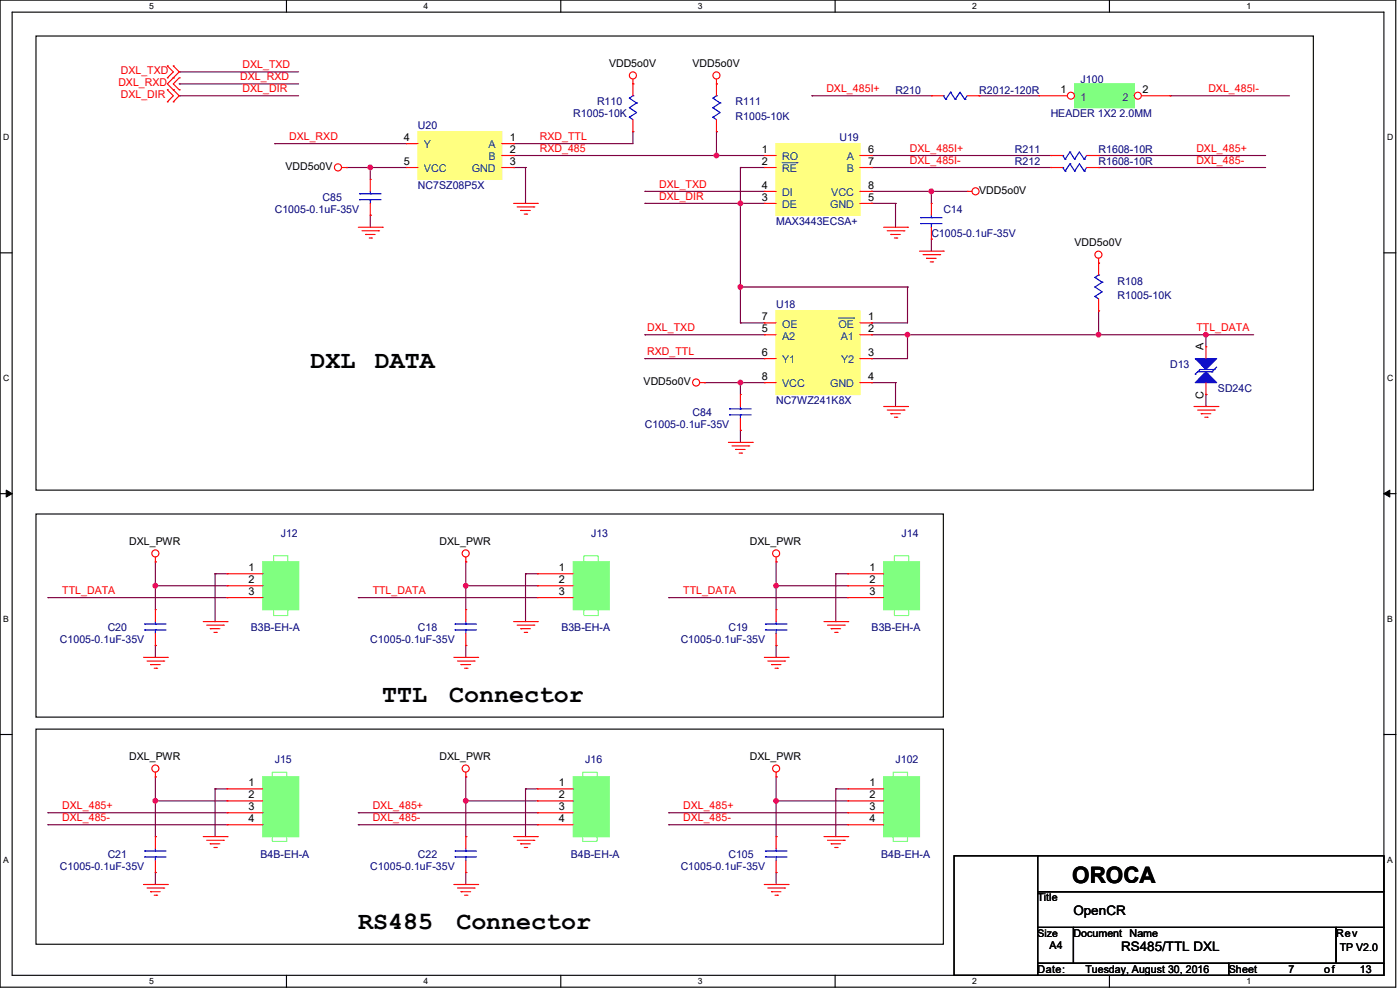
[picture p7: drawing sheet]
<svg xmlns="http://www.w3.org/2000/svg" width="420mm" height="297mm" viewBox="0 0 420 297" stroke-linecap="round" stroke-linejoin="round" font-family="sans-serif">
<defs><g id="words">
<g font-size="7.5">
<text x="93.2" y="110.2">DXL</text>
<text x="112.4" y="110.2">DATA</text>
<text x="114.7" y="210.5">TTL</text>
<text x="134.8" y="210.5">Connector</text>
<text x="107.5" y="278.5">RS485</text>
<text x="136.9" y="278.5">Connector</text>
</g>
<text font-size="6.8" x="321.6" y="264.5">OROCA</text>
<g font-size="3.9">
<text x="322" y="274.4">OpenCR</text>
<text x="336.3" y="285.1">RS485/TTL DXL</text>
</g>
<g font-size="3.2" fill="#f00">
<text x="36.2" y="22.3">DXL_TXD</text>
<text x="72.8" y="20.4">DXL_TXD</text>
<text x="35.5" y="25.9">DXL_RXD</text>
<text x="36.2" y="29.4">DXL_DIR</text>
<text x="72" y="24">DXL_RXD</text>
<text x="72.8" y="27.6">DXL_DIR</text>
<text x="247.9" y="27.6">DXL_485I+</text>
<text x="362.5" y="27.6">DXL_485I-</text>
<text x="86.7" y="41.9">DXL_RXD</text>
<text x="161.9" y="41.9">RXD_TTL</text>
<text x="161.9" y="45.5">RXD_485</text>
<text x="273" y="45.5">DXL_485I+</text>
<text x="358.9" y="45.5">DXL_485+</text>
<text x="273" y="49.1">DXL_485I-</text>
<text x="358.9" y="49.1">DXL_485-</text>
<text x="197.7" y="59.8">DXL_DIR</text>
<text x="197.7" y="56.2">DXL_TXD</text>
<text x="194.2" y="99.2">DXL_TXD</text>
<text x="358.9" y="99.2">TTL_DATA</text>
<text x="194.2" y="106.3">RXD_TTL</text>
<text x="18.7" y="178">TTL_DATA</text>
<text x="111.8" y="178">TTL_DATA</text>
<text x="204.9" y="178">TTL_DATA</text>
<text x="18.7" y="242.4">DXL_485+</text>
<text x="111.8" y="242.4">DXL_485+</text>
<text x="204.9" y="242.4">DXL_485+</text>
<text x="18.7" y="246">DXL_485-</text>
<text x="111.8" y="246">DXL_485-</text>
<text x="204.9" y="246">DXL_485-</text>
</g>
<g font-size="3.2">
<text x="182.7" y="20.1">VDD5o0V</text>
<text x="207.8" y="20.1">VDD5o0V</text>
<text x="318.1" y="27.9">1</text>
<text x="342.8" y="27.9">2</text>
<text x="121.1" y="42.3">4</text>
<text x="153" y="42.3">1</text>
<text x="153" y="45.8">2</text>
<text x="228.6" y="45.8">1</text>
<text x="260.4" y="45.8">6</text>
<text x="85.6" y="50.9">VDD5o0V</text>
<text x="121.1" y="49.4">5</text>
<text x="153" y="49.4">3</text>
<text x="228.6" y="49.4">2</text>
<text x="260.4" y="49.4">7</text>
<text x="228.6" y="56.6">4</text>
<text x="260.4" y="56.6">8</text>
<text x="293.7" y="58.1">VDD5o0V</text>
<text x="228.6" y="60.2">3</text>
<text x="260.4" y="60.2">5</text>
<text x="322.4" y="73.8">VDD5o0V</text>
<text x="228.6" y="96">7</text>
<text x="228.6" y="99.6">5</text>
<text x="260.4" y="96">1</text>
<text x="260.4" y="99.6">2</text>
<text x="228.6" y="106.7">6</text>
<text x="260.4" y="106.7">3</text>
<text x="361" y="105" transform="rotate(-90 361 105)">A</text>
<text x="228.6" y="113.9">8</text>
<text x="260.4" y="113.9">4</text>
<text x="193.1" y="115.4">VDD5o0V</text>
<text x="361" y="119.6" transform="rotate(-90 361 119.6)">C</text>
<text x="38.7" y="163.4">DXL_PWR</text>
<text x="131.9" y="163.4">DXL_PWR</text>
<text x="225" y="163.4">DXL_PWR</text>
<text x="74.6" y="171.2">1</text>
<text x="167.7" y="171.2">1</text>
<text x="260.8" y="171.2">1</text>
<text x="74.6" y="174.8">2</text>
<text x="74.6" y="178.3">3</text>
<text x="167.7" y="174.8">2</text>
<text x="167.7" y="178.3">3</text>
<text x="260.8" y="174.8">2</text>
<text x="260.8" y="178.3">3</text>
<text x="38.7" y="227.8">DXL_PWR</text>
<text x="131.9" y="227.8">DXL_PWR</text>
<text x="225" y="227.8">DXL_PWR</text>
<text x="74.6" y="235.7">1</text>
<text x="74.6" y="239.3">2</text>
<text x="167.7" y="235.7">1</text>
<text x="167.7" y="239.3">2</text>
<text x="260.8" y="235.7">1</text>
<text x="260.8" y="239.3">2</text>
<text x="74.6" y="242.8">3</text>
<text x="167.7" y="242.8">3</text>
<text x="260.8" y="242.8">3</text>
<text x="74.6" y="246.4">4</text>
<text x="167.7" y="246.4">4</text>
<text x="260.8" y="246.4">4</text>
<text x="311.3" y="270.1">Title</text>
<text x="322" y="280.8">Document</text>
<text x="338.9" y="280.8">Name</text>
<text x="400.8" y="280.8">Rev</text>
<text x="314.9" y="284.4">A4</text>
<text x="401.9" y="285.2">TP V2.0</text>
<text x="311.3" y="291.6">Date:</text>
<text x="325.6" y="291.6">Tuesday, August 30, 2016</text>
<text x="368.6" y="291.6">Sheet</text>
<text x="386.5" y="291.6">7</text>
<text x="397.3" y="291.6">of</text>
<text x="408" y="291.6">13</text>
</g>
<g font-size="3.2" fill="#000080">
<text x="268.6" y="28">R210</text>
<text x="293.7" y="28">R2012-120R</text>
<text x="324.2" y="24.8">J100</text>
<text x="172" y="35.2">R1005-10K</text>
<text x="179.1" y="31.6">R110</text>
<text x="220.7" y="31.6">R111</text>
<text x="220.7" y="35.9">R1005-10K</text>
<text x="315.2" y="35.2">HEADER 1X2 2.0MM</text>
<text x="125.4" y="38.7">U20</text>
<text x="251.8" y="42.3">U19</text>
<text x="304.5" y="45.9">R211</text>
<text x="329.6" y="45.9">R1608-10R</text>
<text x="304.5" y="49.5">R212</text>
<text x="329.6" y="49.5">R1608-10R</text>
<text x="125.4" y="56.6">NC7SZ08P5X</text>
<text x="82.4" y="63.8">C1005-0.1uF-35V</text>
<text x="96.8" y="60.2">C85</text>
<text x="283" y="63.8">C14</text>
<text x="232.8" y="67.4">MAX3443ECSA+</text>
<text x="279.4" y="71">C1005-0.1uF-35V</text>
<text x="335.3" y="85.3">R108</text>
<text x="335.3" y="89.6">R1005-10K</text>
<text x="232.8" y="92.5">U18</text>
<text x="351" y="110.4">D13</text>
<text x="365.4" y="117.6">SD24C</text>
<text x="207.8" y="124.7">C84</text>
<text x="232.8" y="121.1">NC7WZ241K8X</text>
<text x="193.5" y="128.3">C1005-0.1uF-35V</text>
<text x="84.2" y="160.9">J12</text>
<text x="177.3" y="160.9">J13</text>
<text x="270.5" y="160.9">J14</text>
<text x="32.3" y="189.2">C20</text>
<text x="75.3" y="189.2">B3B-EH-A</text>
<text x="125.4" y="189.2">C18</text>
<text x="168.4" y="189.2">B3B-EH-A</text>
<text x="218.5" y="189.2">C19</text>
<text x="261.5" y="189.2">B3B-EH-A</text>
<text x="17.9" y="192.7">C1005-0.1uF-35V</text>
<text x="111.1" y="192.7">C1005-0.1uF-35V</text>
<text x="204.2" y="192.7">C1005-0.1uF-35V</text>
<text x="82.4" y="228.6">J15</text>
<text x="175.6" y="228.6">J16</text>
<text x="268.6" y="228.6">J102</text>
<text x="32.3" y="257.2">C21</text>
<text x="78.1" y="257.2">B4B-EH-A</text>
<text x="125.4" y="257.2">C22</text>
<text x="171.2" y="257.2">B4B-EH-A</text>
<text x="218.5" y="257.2">C105</text>
<text x="264.4" y="257.2">B4B-EH-A</text>
<text x="17.9" y="260.8">C1005-0.1uF-35V</text>
<text x="111.1" y="260.8">C1005-0.1uF-35V</text>
<text x="204.2" y="260.8">C1005-0.1uF-35V</text>
</g>
<g font-size="3.2" fill="#004080">
<text x="324.1" y="30.1">1</text>
<text x="336.7" y="30.1">2</text>
<text x="127.2" y="44.5">Y</text>
<text x="146.6" y="44.5">A</text>
<text x="127.2" y="51.6">VCC</text>
<text x="141.6" y="51.6">GND</text>
<text x="146.6" y="48">B</text>
<text x="234.6" y="48">RO</text>
<text x="234.6" y="51.6">RE</text>
<text x="254" y="48">A</text>
<text x="254" y="51.6">B</text>
<text x="234.6" y="58.8">DI</text>
<text x="249.3" y="58.8">VCC</text>
<text x="234.6" y="62.4">DE</text>
<text x="249" y="62.4">GND</text>
<text x="234.6" y="98.2">OE</text>
<text x="234.6" y="101.8">A2</text>
<text x="251.5" y="98.2">OE</text>
<text x="252.2" y="101.8">A1</text>
<text x="234.6" y="108.9">Y1</text>
<text x="252.3" y="108.9">Y2</text>
<text x="234.6" y="116.1">VCC</text>
<text x="249" y="116.1">GND</text>
</g>
<text font-size="3.1" x="311.3" y="280.8">Size</text>
<g font-size="2.6">
<text x="44.8" y="2.8">5</text>
<text x="127.1" y="2.8">4</text>
<text x="209.4" y="2.8">3</text>
<text x="291.7" y="2.8">2</text>
<text x="374" y="2.8">1</text>
<text x="1" y="42">D</text>
<text x="416.1" y="42">D</text>
<text x="1" y="114.2">C</text>
<text x="416.1" y="114.2">C</text>
<text x="1" y="186.4">B</text>
<text x="416.1" y="186.4">B</text>
<text x="1" y="258.5">A</text>
<text x="416.1" y="258.5">A</text>
<text x="44.8" y="295">5</text>
<text x="127.1" y="295">4</text>
<text x="209.4" y="295">3</text>
<text x="291.7" y="295">2</text>
<text x="374" y="295">1</text>
</g>
</g></defs>
<path d="M0 0h418.7v295.9h-418.7zM3.6 3.6h411.6v288.7h-411.6z" fill="none" stroke="#000" stroke-width=".34"/>
<g fill="#fff">
<path d="M44.8 .4h1.4v2.9h-1.4z"/>
<path d="M44.8 292.7h1.4v2.9h-1.4z"/>
</g>
<path d="M85.9 0v3.6M85.9 292.3v3.6" fill="none" stroke="#000" stroke-width=".34"/>
<g fill="#fff">
<path d="M127.1 .4h1.4v2.9h-1.4z"/>
<path d="M127.1 292.7h1.4v2.9h-1.4z"/>
</g>
<path d="M168.2 0v3.6M168.2 292.3v3.6" fill="none" stroke="#000" stroke-width=".34"/>
<g fill="#fff">
<path d="M209.4 .4h1.4v2.9h-1.4z"/>
<path d="M209.4 292.7h1.4v2.9h-1.4z"/>
</g>
<path d="M250.5 0v3.6M250.5 292.3v3.6" fill="none" stroke="#000" stroke-width=".34"/>
<g fill="#fff">
<path d="M291.7 .4h1.4v2.9h-1.4z"/>
<path d="M291.7 292.7h1.4v2.9h-1.4z"/>
</g>
<path d="M332.8 0v3.6M332.8 292.3v3.6" fill="none" stroke="#000" stroke-width=".34"/>
<g fill="#fff">
<path d="M374 .4h1.4v2.9h-1.4z"/>
<path d="M374 292.7h1.4v2.9h-1.4z"/>
<path d="M1 39.7h1.8v2.9h-1.8z"/>
<path d="M416.1 39.7h1.9v2.9h-1.9z"/>
<path d="M1 111.8h1.8v2.9h-1.8z"/>
<path d="M416.1 111.8h1.9v2.9h-1.9z"/>
</g>
<path d="M0 75.8h3.6M415.2 75.8h3.6" fill="none" stroke="#000" stroke-width=".34"/>
<g fill="#fff">
<path d="M1 184h1.7v2.9h-1.7z"/>
<path d="M416.1 184h1.7v2.9h-1.7z"/>
</g>
<path d="M0 148h3.6M415.2 148h3.6" fill="none" stroke="#000" stroke-width=".34"/>
<path d="M1.9 146.9l1.7 1.1-1.7 1zM415.2 148l1.7-1.1v2.1z" fill="#000" stroke="#000" stroke-width=".3"/>
<g fill="#fff">
<path d="M1 256.2h1.7v2.9h-1.7z"/>
<path d="M416.1 256.2h1.7v2.9h-1.7z"/>
</g>
<path d="M10.8 10.8h383.2v136.1h-383.2zM10.8 154.1h272.2v60.8h-272.2zM10.8 218.5h272.2v64.5h-272.2zM0 220.1h3.6M415.2 220.1h3.6" fill="none" stroke="#000" stroke-width=".34"/>
<path d="M111.1 50.2v3.6" fill="none" stroke="#800040" stroke-width=".34"/>
<circle cx="111.1" cy="50.2" r=".17" fill="#800040"/>
<path d="M111.1 64.5v3.6" fill="none" stroke="#800040" stroke-width=".34"/>
<circle cx="111.1" cy="64.5" r=".17" fill="#800040"/>
<path d="M111.1 50.2h10.7" fill="none" stroke="#800040" stroke-width=".34"/>
<circle cx="111.1" cy="50.2" r=".17" fill="#800040"/>
<circle cx="111.1" cy="50.2" r=".7" fill="#f0f" stroke="#f0f" stroke-width=".34"/>
<path d="M103.9 50.2h7.2" fill="none" stroke="#800040" stroke-width=".34"/>
<circle cx="103.9" cy="50.2" r=".17" fill="#800040"/>
<path d="M82.4 43.1h39.4" fill="none" stroke="#800040" stroke-width=".34"/>
<circle cx="82.4" cy="43.1" r=".17" fill="#800040"/>
<path d="M154.1 46.6h60.8" fill="none" stroke="#800040" stroke-width=".34"/>
<circle cx="154.1" cy="46.6" r=".17" fill="#800040"/>
<circle cx="214.9" cy="46.6" r=".7" fill="#f0f" stroke="#f0f" stroke-width=".34"/>
<path d="M222.1 50.2h7.2" fill="none" stroke="#800040" stroke-width=".34"/>
<circle cx="222.1" cy="50.2" r=".17" fill="#800040"/>
<path d="M222.1 50.2v10.8" fill="none" stroke="#800040" stroke-width=".34"/>
<circle cx="222.1" cy="50.2" r=".17" fill="#800040"/>
<path d="M222.1 61h7.2" fill="none" stroke="#800040" stroke-width=".34"/>
<circle cx="222.1" cy="61" r=".17" fill="#800040"/>
<path d="M193.5 61h28.6" fill="none" stroke="#800040" stroke-width=".34"/>
<circle cx="193.5" cy="61" r=".17" fill="#800040"/>
<path d="M193.5 57.4h35.8" fill="none" stroke="#800040" stroke-width=".34"/>
<circle cx="193.5" cy="57.4" r=".17" fill="#800040"/>
<path d="M214.9 39.5v7.1" fill="none" stroke="#800040" stroke-width=".34"/>
<circle cx="214.9" cy="39.5" r=".17" fill="#800040"/>
<path d="M214.9 46.6h14.4" fill="none" stroke="#800040" stroke-width=".34"/>
<circle cx="214.9" cy="46.6" r=".17" fill="#800040"/>
<path d="M154.1 50.2h3.5" fill="none" stroke="#800040" stroke-width=".34"/>
<circle cx="154.1" cy="50.2" r=".17" fill="#800040"/>
<path d="M157.6 50.2v10.8" fill="none" stroke="#800040" stroke-width=".34"/>
<circle cx="157.6" cy="50.2" r=".17" fill="#800040"/>
<path d="M154.1 43.1h35.8" fill="none" stroke="#800040" stroke-width=".34"/>
<circle cx="154.1" cy="43.1" r=".17" fill="#800040"/>
<path d="M189.9 39.5v3.6" fill="none" stroke="#800040" stroke-width=".34"/>
<circle cx="189.9" cy="39.5" r=".17" fill="#800040"/>
<path d="M261.5 100.3h10.7" fill="none" stroke="#800040" stroke-width=".34"/>
<circle cx="261.5" cy="100.3" r=".17" fill="#800040"/>
<path d="M261.5 107.5h10.7" fill="none" stroke="#800040" stroke-width=".34"/>
<circle cx="261.5" cy="107.5" r=".17" fill="#800040"/>
<path d="M272.2 100.3v7.2" fill="none" stroke="#800040" stroke-width=".34"/>
<circle cx="272.2" cy="100.3" r=".17" fill="#800040"/>
<path d="M272.2 100.3h57.4" fill="none" stroke="#800040" stroke-width=".34"/>
<circle cx="272.2" cy="100.3" r=".17" fill="#800040"/>
<circle cx="272.2" cy="100.3" r=".7" fill="#f0f" stroke="#f0f" stroke-width=".34"/>
<path d="M268.6 114.7v7.1" fill="none" stroke="#800040" stroke-width=".34"/>
<circle cx="268.6" cy="114.7" r=".17" fill="#800040"/>
<path d="M261.5 114.7h7.1" fill="none" stroke="#800040" stroke-width=".34"/>
<circle cx="261.5" cy="114.7" r=".17" fill="#800040"/>
<path d="M222.1 61v25" fill="none" stroke="#800040" stroke-width=".34"/>
<circle cx="222.1" cy="61" r=".17" fill="#800040"/>
<circle cx="222.1" cy="60.9" r=".7" fill="#f0f" stroke="#f0f" stroke-width=".34"/>
<path d="M222.1 86h50.1" fill="none" stroke="#800040" stroke-width=".34"/>
<circle cx="222.1" cy="86" r=".17" fill="#800040"/>
<circle cx="222.1" cy="86" r=".7" fill="#f0f" stroke="#f0f" stroke-width=".34"/>
<path d="M272.2 86v10.8" fill="none" stroke="#800040" stroke-width=".34"/>
<circle cx="272.2" cy="86" r=".17" fill="#800040"/>
<path d="M261.5 96.8h10.7" fill="none" stroke="#800040" stroke-width=".34"/>
<circle cx="261.5" cy="96.8" r=".17" fill="#800040"/>
<path d="M222.1 86v10.8" fill="none" stroke="#800040" stroke-width=".34"/>
<circle cx="222.1" cy="86" r=".17" fill="#800040"/>
<path d="M222.1 96.8h7.2" fill="none" stroke="#800040" stroke-width=".34"/>
<circle cx="222.1" cy="96.8" r=".17" fill="#800040"/>
<path d="M329.6 93.2v7.1" fill="none" stroke="#800040" stroke-width=".34"/>
<circle cx="329.6" cy="93.2" r=".17" fill="#800040"/>
<circle cx="329.5" cy="100.3" r=".7" fill="#f0f" stroke="#f0f" stroke-width=".34"/>
<path d="M329.6 100.3h32.2" fill="none" stroke="#800040" stroke-width=".34"/>
<circle cx="329.6" cy="100.3" r=".17" fill="#800040"/>
<path d="M261.5 61h7.1" fill="none" stroke="#800040" stroke-width=".34"/>
<circle cx="261.5" cy="61" r=".17" fill="#800040"/>
<path d="M268.6 61v7.1" fill="none" stroke="#800040" stroke-width=".34"/>
<circle cx="268.6" cy="61" r=".17" fill="#800040"/>
<path d="M261.5 57.4h17.9" fill="none" stroke="#800040" stroke-width=".34"/>
<circle cx="261.5" cy="57.4" r=".17" fill="#800040"/>
<path d="M279.4 71.7v3.6" fill="none" stroke="#800040" stroke-width=".34"/>
<circle cx="279.4" cy="71.7" r=".17" fill="#800040"/>
<path d="M279.4 57.4v3.6" fill="none" stroke="#800040" stroke-width=".34"/>
<circle cx="279.4" cy="57.4" r=".17" fill="#800040"/>
<path d="M279.4 57.4h10.8" fill="none" stroke="#800040" stroke-width=".34"/>
<circle cx="279.4" cy="57.4" r=".17" fill="#800040"/>
<circle cx="279.4" cy="57.3" r=".7" fill="#f0f" stroke="#f0f" stroke-width=".34"/>
<path d="M193.5 107.5h35.8" fill="none" stroke="#800040" stroke-width=".34"/>
<circle cx="193.5" cy="107.5" r=".17" fill="#800040"/>
<path d="M193.5 100.3h35.8" fill="none" stroke="#800040" stroke-width=".34"/>
<circle cx="193.5" cy="100.3" r=".17" fill="#800040"/>
<path d="M222.1 129v3.6" fill="none" stroke="#800040" stroke-width=".34"/>
<circle cx="222.1" cy="129" r=".17" fill="#800040"/>
<path d="M222.1 114.7h7.2" fill="none" stroke="#800040" stroke-width=".34"/>
<circle cx="222.1" cy="114.7" r=".17" fill="#800040"/>
<circle cx="222.1" cy="114.7" r=".7" fill="#f0f" stroke="#f0f" stroke-width=".34"/>
<path d="M222.1 114.7v3.5" fill="none" stroke="#800040" stroke-width=".34"/>
<circle cx="222.1" cy="114.7" r=".17" fill="#800040"/>
<path d="M361.8 100.3v3.6" fill="none" stroke="#800040" stroke-width=".34"/>
<circle cx="361.8" cy="100.3" r=".17" fill="#800040"/>
<path d="M361.8 100.3h14.3" fill="none" stroke="#800040" stroke-width=".34"/>
<circle cx="361.8" cy="100.3" r=".17" fill="#800040"/>
<circle cx="361.8" cy="100.3" r=".7" fill="#f0f" stroke="#f0f" stroke-width=".34"/>
<path d="M361.8 118.2v3.6" fill="none" stroke="#800040" stroke-width=".34"/>
<circle cx="361.8" cy="118.2" r=".17" fill="#800040"/>
<path d="M64.5 236.4h3.6" fill="none" stroke="#800040" stroke-width=".34"/>
<circle cx="64.5" cy="236.4" r=".17" fill="#800040"/>
<path d="M46.6 240h21.5" fill="none" stroke="#800040" stroke-width=".34"/>
<circle cx="46.6" cy="240" r=".17" fill="#800040"/>
<circle cx="46.6" cy="240" r=".7" fill="#f0f" stroke="#f0f" stroke-width=".34"/>
<path d="M46.6 232.8v7.2" fill="none" stroke="#800040" stroke-width=".34"/>
<circle cx="46.6" cy="232.8" r=".17" fill="#800040"/>
<path d="M64.5 236.4v14.3" fill="none" stroke="#800040" stroke-width=".34"/>
<circle cx="64.5" cy="236.4" r=".17" fill="#800040"/>
<path d="M14.4 243.6h53.7" fill="none" stroke="#800040" stroke-width=".34"/>
<circle cx="14.4" cy="243.6" r=".17" fill="#800040"/>
<path d="M14.4 247.2h53.7" fill="none" stroke="#800040" stroke-width=".34"/>
<circle cx="14.4" cy="247.2" r=".17" fill="#800040"/>
<path d="M157.6 236.4h3.6" fill="none" stroke="#800040" stroke-width=".34"/>
<circle cx="157.6" cy="236.4" r=".17" fill="#800040"/>
<path d="M139.7 240h21.5" fill="none" stroke="#800040" stroke-width=".34"/>
<circle cx="139.7" cy="240" r=".17" fill="#800040"/>
<circle cx="139.7" cy="240" r=".7" fill="#f0f" stroke="#f0f" stroke-width=".34"/>
<path d="M139.7 232.8v7.2" fill="none" stroke="#800040" stroke-width=".34"/>
<circle cx="139.7" cy="232.8" r=".17" fill="#800040"/>
<path d="M157.6 236.4v14.3" fill="none" stroke="#800040" stroke-width=".34"/>
<circle cx="157.6" cy="236.4" r=".17" fill="#800040"/>
<path d="M107.5 243.6h53.7" fill="none" stroke="#800040" stroke-width=".34"/>
<circle cx="107.5" cy="243.6" r=".17" fill="#800040"/>
<path d="M107.5 247.2h53.7" fill="none" stroke="#800040" stroke-width=".34"/>
<circle cx="107.5" cy="247.2" r=".17" fill="#800040"/>
<path d="M250.7 172h3.6" fill="none" stroke="#800040" stroke-width=".34"/>
<circle cx="250.7" cy="172" r=".17" fill="#800040"/>
<path d="M232.8 175.6h21.5" fill="none" stroke="#800040" stroke-width=".34"/>
<circle cx="232.8" cy="175.6" r=".17" fill="#800040"/>
<path d="M232.8 168.4v7.2" fill="none" stroke="#800040" stroke-width=".34"/>
<circle cx="232.8" cy="168.4" r=".17" fill="#800040"/>
<circle cx="232.8" cy="175.5" r=".7" fill="#f0f" stroke="#f0f" stroke-width=".34"/>
<path d="M232.8 193.5v3.5" fill="none" stroke="#800040" stroke-width=".34"/>
<circle cx="232.8" cy="193.5" r=".17" fill="#800040"/>
<path d="M232.8 175.6v7.1" fill="none" stroke="#800040" stroke-width=".34"/>
<circle cx="232.8" cy="175.6" r=".17" fill="#800040"/>
<path d="M250.7 172v14.3" fill="none" stroke="#800040" stroke-width=".34"/>
<circle cx="250.7" cy="172" r=".17" fill="#800040"/>
<path d="M200.6 179.1h53.7" fill="none" stroke="#800040" stroke-width=".34"/>
<circle cx="200.6" cy="179.1" r=".17" fill="#800040"/>
<path d="M139.7 168.4v7.2" fill="none" stroke="#800040" stroke-width=".34"/>
<circle cx="139.7" cy="168.4" r=".17" fill="#800040"/>
<path d="M139.7 175.6h21.5" fill="none" stroke="#800040" stroke-width=".34"/>
<circle cx="139.7" cy="175.6" r=".17" fill="#800040"/>
<circle cx="139.7" cy="175.5" r=".7" fill="#f0f" stroke="#f0f" stroke-width=".34"/>
<path d="M157.6 172h3.6" fill="none" stroke="#800040" stroke-width=".34"/>
<circle cx="157.6" cy="172" r=".17" fill="#800040"/>
<path d="M139.7 193.5v3.5" fill="none" stroke="#800040" stroke-width=".34"/>
<circle cx="139.7" cy="193.5" r=".17" fill="#800040"/>
<path d="M139.7 175.6v7.1" fill="none" stroke="#800040" stroke-width=".34"/>
<circle cx="139.7" cy="175.6" r=".17" fill="#800040"/>
<path d="M157.6 172v14.3" fill="none" stroke="#800040" stroke-width=".34"/>
<circle cx="157.6" cy="172" r=".17" fill="#800040"/>
<path d="M107.5 179.1h53.7" fill="none" stroke="#800040" stroke-width=".34"/>
<circle cx="107.5" cy="179.1" r=".17" fill="#800040"/>
<path d="M64.5 172h3.6" fill="none" stroke="#800040" stroke-width=".34"/>
<circle cx="64.5" cy="172" r=".17" fill="#800040"/>
<path d="M46.6 175.6h21.5" fill="none" stroke="#800040" stroke-width=".34"/>
<circle cx="46.6" cy="175.6" r=".17" fill="#800040"/>
<circle cx="46.6" cy="175.5" r=".7" fill="#f0f" stroke="#f0f" stroke-width=".34"/>
<path d="M46.6 168.4v7.2" fill="none" stroke="#800040" stroke-width=".34"/>
<circle cx="46.6" cy="168.4" r=".17" fill="#800040"/>
<path d="M46.6 193.5v3.5" fill="none" stroke="#800040" stroke-width=".34"/>
<circle cx="46.6" cy="193.5" r=".17" fill="#800040"/>
<path d="M14.4 179.1h53.7" fill="none" stroke="#800040" stroke-width=".34"/>
<circle cx="14.4" cy="179.1" r=".17" fill="#800040"/>
<path d="M64.5 172v14.3" fill="none" stroke="#800040" stroke-width=".34"/>
<circle cx="64.5" cy="172" r=".17" fill="#800040"/>
<path d="M46.6 175.6v7.1" fill="none" stroke="#800040" stroke-width=".34"/>
<circle cx="46.6" cy="175.6" r=".17" fill="#800040"/>
<path d="M53.8 25.1h35.8" fill="none" stroke="#800040" stroke-width=".34"/>
<circle cx="53.8" cy="25.1" r=".17" fill="#800040"/>
<path d="M53.8 21.5h35.8" fill="none" stroke="#800040" stroke-width=".34"/>
<circle cx="53.8" cy="21.5" r=".17" fill="#800040"/>
<path d="M53.8 28.7h35.8" fill="none" stroke="#800040" stroke-width=".34"/>
<circle cx="53.8" cy="28.7" r=".17" fill="#800040"/>
<path d="M250.7 236.4h3.6" fill="none" stroke="#800040" stroke-width=".34"/>
<circle cx="250.7" cy="236.4" r=".17" fill="#800040"/>
<path d="M232.8 240h21.5" fill="none" stroke="#800040" stroke-width=".34"/>
<circle cx="232.8" cy="240" r=".17" fill="#800040"/>
<path d="M232.8 232.8v7.2" fill="none" stroke="#800040" stroke-width=".34"/>
<circle cx="232.8" cy="232.8" r=".17" fill="#800040"/>
<circle cx="232.8" cy="240" r=".7" fill="#f0f" stroke="#f0f" stroke-width=".34"/>
<path d="M250.7 236.4v14.3" fill="none" stroke="#800040" stroke-width=".34"/>
<circle cx="250.7" cy="236.4" r=".17" fill="#800040"/>
<path d="M200.6 243.6h53.7" fill="none" stroke="#800040" stroke-width=".34"/>
<circle cx="200.6" cy="243.6" r=".17" fill="#800040"/>
<path d="M200.6 247.2h53.7" fill="none" stroke="#800040" stroke-width=".34"/>
<circle cx="200.6" cy="247.2" r=".17" fill="#800040"/>
<path d="M211.4 114.7h10.7" fill="none" stroke="#800040" stroke-width=".34"/>
<circle cx="211.4" cy="114.7" r=".17" fill="#800040"/>
<path d="M243.6 28.7h35.8" fill="none" stroke="#800040" stroke-width=".34"/>
<circle cx="243.6" cy="28.7" r=".17" fill="#800040"/>
<path d="M293.8 28.7h17.9" fill="none" stroke="#800040" stroke-width=".34"/>
<circle cx="293.8" cy="28.7" r=".17" fill="#800040"/>
<path d="M351 28.7h35.8" fill="none" stroke="#800040" stroke-width=".34"/>
<circle cx="351" cy="28.7" r=".17" fill="#800040"/>
<path d="M261.5 46.6h53.7" fill="none" stroke="#800040" stroke-width=".34"/>
<circle cx="261.5" cy="46.6" r=".17" fill="#800040"/>
<path d="M261.5 50.2h53.7" fill="none" stroke="#800040" stroke-width=".34"/>
<circle cx="261.5" cy="50.2" r=".17" fill="#800040"/>
<path d="M329.6 50.2h50.1" fill="none" stroke="#800040" stroke-width=".34"/>
<circle cx="329.6" cy="50.2" r=".17" fill="#800040"/>
<path d="M329.6 46.6h50.1" fill="none" stroke="#800040" stroke-width=".34"/>
<circle cx="329.6" cy="46.6" r=".17" fill="#800040"/>
<path d="M232.8 261.5v3.6" fill="none" stroke="#800040" stroke-width=".34"/>
<circle cx="232.8" cy="261.5" r=".17" fill="#800040"/>
<path d="M232.8 240v10.7" fill="none" stroke="#800040" stroke-width=".34"/>
<circle cx="232.8" cy="250.7" r=".17" fill="#800040"/>
<path d="M139.7 261.5v3.6" fill="none" stroke="#800040" stroke-width=".34"/>
<circle cx="139.7" cy="261.5" r=".17" fill="#800040"/>
<path d="M46.6 261.5v3.6" fill="none" stroke="#800040" stroke-width=".34"/>
<circle cx="46.6" cy="261.5" r=".17" fill="#800040"/>
<path d="M46.6 240v10.7" fill="none" stroke="#800040" stroke-width=".34"/>
<circle cx="46.6" cy="250.7" r=".17" fill="#800040"/>
<path d="M139.7 240v10.7" fill="none" stroke="#800040" stroke-width=".34"/>
<circle cx="139.7" cy="250.7" r=".17" fill="#800040"/>
<path d="M102.5 50.2h1.4" fill="none" stroke="#f00" stroke-width=".34"/>
<circle cx="103.9" cy="50.2" r=".17" fill="#f00"/>
<g fill="none" stroke="#f00" stroke-width=".34">
<path d="M107.5 68.1h7.2"/>
<circle cx="101.4" cy="50.2" r="1.06"/>
</g>
<circle cx="114.7" cy="68.1" r=".17" fill="#f00"/>
<path d="M108.6 69.2h5" fill="none" stroke="#f00" stroke-width=".34"/>
<circle cx="113.6" cy="69.2" r=".17" fill="#f00"/>
<path d="M109.6 70.3h2.9" fill="none" stroke="#f00" stroke-width=".34"/>
<circle cx="109.6" cy="70.3" r=".17" fill="#f00"/>
<path d="M110.7 71.3h.7" fill="none" stroke="#f00" stroke-width=".34"/>
<circle cx="111.4" cy="71.3" r=".17" fill="#f00"/>
<path d="M214.9 23.7v1.4" fill="none" stroke="#f00" stroke-width=".34"/>
<circle cx="214.9" cy="25.1" r=".17" fill="#f00"/>
<g fill="none" stroke="#f00" stroke-width=".34">
<path d="M154.1 61h7.1"/>
<circle cx="214.9" cy="22.6" r="1.06"/>
</g>
<circle cx="161.2" cy="61" r=".17" fill="#f00"/>
<path d="M155.2 62h4.9" fill="none" stroke="#f00" stroke-width=".34"/>
<circle cx="160.1" cy="62" r=".17" fill="#f00"/>
<path d="M156.2 63.1h2.9" fill="none" stroke="#f00" stroke-width=".34"/>
<circle cx="156.2" cy="63.1" r=".17" fill="#f00"/>
<path d="M157.3 64.2h.7" fill="none" stroke="#f00" stroke-width=".34"/>
<circle cx="158" cy="64.2" r=".17" fill="#f00"/>
<path d="M189.9 23.7v1.4" fill="none" stroke="#f00" stroke-width=".34"/>
<circle cx="189.9" cy="25.1" r=".17" fill="#f00"/>
<g fill="none" stroke="#f00" stroke-width=".34">
<path d="M265.1 121.8h7.1"/>
<circle cx="189.9" cy="22.6" r="1.06"/>
</g>
<circle cx="272.2" cy="121.8" r=".17" fill="#f00"/>
<path d="M266.1 122.9h5.1" fill="none" stroke="#f00" stroke-width=".34"/>
<circle cx="271.2" cy="122.9" r=".17" fill="#f00"/>
<path d="M267.3 124h2.8" fill="none" stroke="#f00" stroke-width=".34"/>
<circle cx="267.3" cy="124" r=".17" fill="#f00"/>
<path d="M268.3 125.1h.7" fill="none" stroke="#f00" stroke-width=".34"/>
<circle cx="269" cy="125.1" r=".17" fill="#f00"/>
<path d="M329.6 77.4v1.5" fill="none" stroke="#f00" stroke-width=".34"/>
<circle cx="329.6" cy="78.9" r=".17" fill="#f00"/>
<g fill="none" stroke="#f00" stroke-width=".34">
<path d="M265.1 68.1h7.1"/>
<circle cx="329.5" cy="76.3" r="1.06"/>
</g>
<circle cx="272.2" cy="68.1" r=".17" fill="#f00"/>
<path d="M266.1 69.2h5.1" fill="none" stroke="#f00" stroke-width=".34"/>
<circle cx="271.2" cy="69.2" r=".17" fill="#f00"/>
<path d="M267.3 70.3h2.8" fill="none" stroke="#f00" stroke-width=".34"/>
<circle cx="267.3" cy="70.3" r=".17" fill="#f00"/>
<path d="M268.3 71.3h.7" fill="none" stroke="#f00" stroke-width=".34"/>
<circle cx="269" cy="71.3" r=".17" fill="#f00"/>
<path d="M275.8 75.3h7.2" fill="none" stroke="#f00" stroke-width=".34"/>
<circle cx="283" cy="75.3" r=".17" fill="#f00"/>
<path d="M276.9 76.3h5" fill="none" stroke="#f00" stroke-width=".34"/>
<circle cx="281.9" cy="76.3" r=".17" fill="#f00"/>
<path d="M278 77.4h2.8" fill="none" stroke="#f00" stroke-width=".34"/>
<circle cx="278" cy="77.4" r=".17" fill="#f00"/>
<path d="M279.1 78.5h.7" fill="none" stroke="#f00" stroke-width=".34"/>
<circle cx="279.8" cy="78.5" r=".17" fill="#f00"/>
<path d="M290.2 57.4h1.4" fill="none" stroke="#f00" stroke-width=".34"/>
<circle cx="290.2" cy="57.4" r=".17" fill="#f00"/>
<g fill="none" stroke="#f00" stroke-width=".34">
<path d="M218.5 132.6h7.2"/>
<circle cx="292.7" cy="57.3" r="1.06"/>
</g>
<circle cx="225.7" cy="132.6" r=".17" fill="#f00"/>
<path d="M219.6 133.6h5" fill="none" stroke="#f00" stroke-width=".34"/>
<circle cx="224.6" cy="133.6" r=".17" fill="#f00"/>
<path d="M220.7 134.7h2.8" fill="none" stroke="#f00" stroke-width=".34"/>
<circle cx="220.7" cy="134.7" r=".17" fill="#f00"/>
<path d="M221.7 135.8h.8" fill="none" stroke="#f00" stroke-width=".34"/>
<circle cx="222.5" cy="135.8" r=".17" fill="#f00"/>
<path d="M358.2 121.8h7.2" fill="none" stroke="#f00" stroke-width=".34"/>
<circle cx="365.4" cy="121.8" r=".17" fill="#f00"/>
<path d="M359.3 122.9h5" fill="none" stroke="#f00" stroke-width=".34"/>
<circle cx="364.3" cy="122.9" r=".17" fill="#f00"/>
<path d="M360.3 124h2.9" fill="none" stroke="#f00" stroke-width=".34"/>
<circle cx="360.3" cy="124" r=".17" fill="#f00"/>
<path d="M361.4 125.1h.7" fill="none" stroke="#f00" stroke-width=".34"/>
<circle cx="362.1" cy="125.1" r=".17" fill="#f00"/>
<path d="M61 250.7h7.1" fill="none" stroke="#f00" stroke-width=".34"/>
<circle cx="68.1" cy="250.7" r=".17" fill="#f00"/>
<path d="M62 251.8h5" fill="none" stroke="#f00" stroke-width=".34"/>
<circle cx="67" cy="251.8" r=".17" fill="#f00"/>
<path d="M63.1 252.9h2.9" fill="none" stroke="#f00" stroke-width=".34"/>
<circle cx="63.1" cy="252.9" r=".17" fill="#f00"/>
<path d="M64.2 254h.7" fill="none" stroke="#f00" stroke-width=".34"/>
<circle cx="64.9" cy="254" r=".17" fill="#f00"/>
<path d="M154.1 250.7h7.1" fill="none" stroke="#f00" stroke-width=".34"/>
<circle cx="161.2" cy="250.7" r=".17" fill="#f00"/>
<path d="M155.2 251.8h4.9" fill="none" stroke="#f00" stroke-width=".34"/>
<circle cx="160.1" cy="251.8" r=".17" fill="#f00"/>
<path d="M156.2 252.9h2.9" fill="none" stroke="#f00" stroke-width=".34"/>
<circle cx="156.2" cy="252.9" r=".17" fill="#f00"/>
<path d="M157.3 254h.7" fill="none" stroke="#f00" stroke-width=".34"/>
<circle cx="158" cy="254" r=".17" fill="#f00"/>
<path d="M247.2 186.3h7.1" fill="none" stroke="#f00" stroke-width=".34"/>
<circle cx="254.3" cy="186.3" r=".17" fill="#f00"/>
<path d="M248.2 187.4h5.1" fill="none" stroke="#f00" stroke-width=".34"/>
<circle cx="253.3" cy="187.4" r=".17" fill="#f00"/>
<path d="M249.3 188.4h2.9" fill="none" stroke="#f00" stroke-width=".34"/>
<circle cx="249.3" cy="188.4" r=".17" fill="#f00"/>
<path d="M250.4 189.5h.7" fill="none" stroke="#f00" stroke-width=".34"/>
<circle cx="251.1" cy="189.5" r=".17" fill="#f00"/>
<path d="M229.3 197h7.1" fill="none" stroke="#f00" stroke-width=".34"/>
<circle cx="236.4" cy="197" r=".17" fill="#f00"/>
<path d="M230.3 198.1h5.1" fill="none" stroke="#f00" stroke-width=".34"/>
<circle cx="235.4" cy="198.1" r=".17" fill="#f00"/>
<path d="M231.4 199.2h2.9" fill="none" stroke="#f00" stroke-width=".34"/>
<circle cx="231.4" cy="199.2" r=".17" fill="#f00"/>
<path d="M232.5 200.3h.7" fill="none" stroke="#f00" stroke-width=".34"/>
<circle cx="233.2" cy="200.3" r=".17" fill="#f00"/>
<path d="M154.1 186.3h7.1" fill="none" stroke="#f00" stroke-width=".34"/>
<circle cx="161.2" cy="186.3" r=".17" fill="#f00"/>
<path d="M155.2 187.4h4.9" fill="none" stroke="#f00" stroke-width=".34"/>
<circle cx="160.1" cy="187.4" r=".17" fill="#f00"/>
<path d="M156.2 188.4h2.9" fill="none" stroke="#f00" stroke-width=".34"/>
<circle cx="156.2" cy="188.4" r=".17" fill="#f00"/>
<path d="M157.3 189.5h.7" fill="none" stroke="#f00" stroke-width=".34"/>
<circle cx="158" cy="189.5" r=".17" fill="#f00"/>
<path d="M136.1 197h7.2" fill="none" stroke="#f00" stroke-width=".34"/>
<circle cx="143.3" cy="197" r=".17" fill="#f00"/>
<path d="M137.2 198.1h5" fill="none" stroke="#f00" stroke-width=".34"/>
<circle cx="142.2" cy="198.1" r=".17" fill="#f00"/>
<path d="M138.3 199.2h2.9" fill="none" stroke="#f00" stroke-width=".34"/>
<circle cx="138.3" cy="199.2" r=".17" fill="#f00"/>
<path d="M139.4 200.3h.7" fill="none" stroke="#f00" stroke-width=".34"/>
<circle cx="140.1" cy="200.3" r=".17" fill="#f00"/>
<path d="M61 186.3h7.1" fill="none" stroke="#f00" stroke-width=".34"/>
<circle cx="68.1" cy="186.3" r=".17" fill="#f00"/>
<path d="M62 187.4h5" fill="none" stroke="#f00" stroke-width=".34"/>
<circle cx="67" cy="187.4" r=".17" fill="#f00"/>
<path d="M63.1 188.4h2.9" fill="none" stroke="#f00" stroke-width=".34"/>
<circle cx="63.1" cy="188.4" r=".17" fill="#f00"/>
<path d="M64.2 189.5h.7" fill="none" stroke="#f00" stroke-width=".34"/>
<circle cx="64.9" cy="189.5" r=".17" fill="#f00"/>
<path d="M43.1 197h7.1" fill="none" stroke="#f00" stroke-width=".34"/>
<circle cx="50.2" cy="197" r=".17" fill="#f00"/>
<path d="M44.1 198.1h5" fill="none" stroke="#f00" stroke-width=".34"/>
<circle cx="49.1" cy="198.1" r=".17" fill="#f00"/>
<path d="M45.2 199.2h2.8" fill="none" stroke="#f00" stroke-width=".34"/>
<circle cx="45.2" cy="199.2" r=".17" fill="#f00"/>
<path d="M46.3 200.3h.7" fill="none" stroke="#f00" stroke-width=".34"/>
<circle cx="47" cy="200.3" r=".17" fill="#f00"/>
<path d="M247.2 250.7h7.1" fill="none" stroke="#f00" stroke-width=".34"/>
<circle cx="254.3" cy="250.7" r=".17" fill="#f00"/>
<path d="M248.2 251.8h5.1" fill="none" stroke="#f00" stroke-width=".34"/>
<circle cx="253.3" cy="251.8" r=".17" fill="#f00"/>
<path d="M249.3 252.9h2.9" fill="none" stroke="#f00" stroke-width=".34"/>
<circle cx="249.3" cy="252.9" r=".17" fill="#f00"/>
<path d="M250.4 254h.7" fill="none" stroke="#f00" stroke-width=".34"/>
<circle cx="251.1" cy="254" r=".17" fill="#f00"/>
<path d="M209.9 114.7h1.5" fill="none" stroke="#f00" stroke-width=".34"/>
<circle cx="211.4" cy="114.7" r=".17" fill="#f00"/>
<g fill="none" stroke="#f00" stroke-width=".34">
<path d="M232.8 167v1.4"/>
<circle cx="208.8" cy="114.6" r="1.06"/>
</g>
<circle cx="232.8" cy="168.4" r=".17" fill="#f00"/>
<g fill="none" stroke="#f00" stroke-width=".34">
<path d="M139.7 167v1.4"/>
<circle cx="232.8" cy="165.9" r="1.06"/>
</g>
<circle cx="139.7" cy="168.4" r=".17" fill="#f00"/>
<g fill="none" stroke="#f00" stroke-width=".34">
<path d="M46.6 167v1.4"/>
<circle cx="139.7" cy="165.9" r="1.06"/>
</g>
<circle cx="46.6" cy="168.4" r=".17" fill="#f00"/>
<g fill="none" stroke="#f00" stroke-width=".34">
<path d="M46.6 231.4v1.4"/>
<circle cx="46.6" cy="165.9" r="1.06"/>
</g>
<circle cx="46.6" cy="232.8" r=".17" fill="#f00"/>
<g fill="none" stroke="#f00" stroke-width=".34">
<path d="M139.7 231.4v1.4"/>
<circle cx="46.6" cy="230.3" r="1.06"/>
</g>
<circle cx="139.7" cy="232.8" r=".17" fill="#f00"/>
<g fill="none" stroke="#f00" stroke-width=".34">
<path d="M232.8 231.4v1.4"/>
<circle cx="139.7" cy="230.3" r="1.06"/>
</g>
<circle cx="232.8" cy="232.8" r=".17" fill="#f00"/>
<g fill="none" stroke="#f00" stroke-width=".34">
<path d="M229.3 265.1h7.1"/>
<circle cx="232.8" cy="230.3" r="1.06"/>
</g>
<circle cx="236.4" cy="265.1" r=".17" fill="#f00"/>
<path d="M230.3 266.1h5.1" fill="none" stroke="#f00" stroke-width=".34"/>
<circle cx="235.4" cy="266.1" r=".17" fill="#f00"/>
<path d="M231.4 267.3h2.9" fill="none" stroke="#f00" stroke-width=".34"/>
<circle cx="231.4" cy="267.3" r=".17" fill="#f00"/>
<path d="M232.5 268.3h.7" fill="none" stroke="#f00" stroke-width=".34"/>
<circle cx="233.2" cy="268.3" r=".17" fill="#f00"/>
<path d="M136.1 265.1h7.2" fill="none" stroke="#f00" stroke-width=".34"/>
<circle cx="143.3" cy="265.1" r=".17" fill="#f00"/>
<path d="M137.2 266.1h5" fill="none" stroke="#f00" stroke-width=".34"/>
<circle cx="142.2" cy="266.1" r=".17" fill="#f00"/>
<path d="M138.3 267.3h2.9" fill="none" stroke="#f00" stroke-width=".34"/>
<circle cx="138.3" cy="267.3" r=".17" fill="#f00"/>
<path d="M139.4 268.3h.7" fill="none" stroke="#f00" stroke-width=".34"/>
<circle cx="140.1" cy="268.3" r=".17" fill="#f00"/>
<path d="M43.1 265.1h7.1" fill="none" stroke="#f00" stroke-width=".34"/>
<circle cx="50.2" cy="265.1" r=".17" fill="#f00"/>
<path d="M44.1 266.1h5" fill="none" stroke="#f00" stroke-width=".34"/>
<circle cx="49.1" cy="266.1" r=".17" fill="#f00"/>
<path d="M45.2 267.3h2.8" fill="none" stroke="#f00" stroke-width=".34"/>
<circle cx="45.2" cy="267.3" r=".17" fill="#f00"/>
<path d="M46.3 268.3h.7" fill="none" stroke="#f00" stroke-width=".34"/>
<circle cx="47" cy="268.3" r=".17" fill="#f00"/>
<path d="M53.8 21.5l-1.8 1.8" fill="none" stroke="#f00" stroke-width=".34"/>
<circle cx="52" cy="23.3" r=".17" fill="#f00"/>
<path d="M52 19.8l1.8 1.7" fill="none" stroke="#f00" stroke-width=".34"/>
<circle cx="52" cy="19.8" r=".17" fill="#f00"/>
<path d="M50.2 19.8l1.8 1.7" fill="none" stroke="#f00" stroke-width=".34"/>
<circle cx="50.2" cy="19.8" r=".17" fill="#f00"/>
<path d="M52 21.5l-1.8 1.8" fill="none" stroke="#f00" stroke-width=".34"/>
<circle cx="50.2" cy="23.3" r=".17" fill="#f00"/>
<path d="M50.2 25.1l1.8 1.8" fill="none" stroke="#f00" stroke-width=".34"/>
<circle cx="52" cy="26.9" r=".17" fill="#f00"/>
<path d="M52 23.3l-1.8 1.8" fill="none" stroke="#f00" stroke-width=".34"/>
<circle cx="52" cy="23.3" r=".17" fill="#f00"/>
<path d="M52 25.1l1.8 1.8" fill="none" stroke="#f00" stroke-width=".34"/>
<circle cx="53.8" cy="26.9" r=".17" fill="#f00"/>
<path d="M53.8 23.3l-1.8 1.8" fill="none" stroke="#f00" stroke-width=".34"/>
<circle cx="53.8" cy="23.3" r=".17" fill="#f00"/>
<path d="M53.8 28.7l-1.8 1.8" fill="none" stroke="#f00" stroke-width=".34"/>
<circle cx="52" cy="30.5" r=".17" fill="#f00"/>
<path d="M52 26.9l1.8 1.8" fill="none" stroke="#f00" stroke-width=".34"/>
<circle cx="52" cy="26.9" r=".17" fill="#f00"/>
<path d="M50.2 26.9l1.8 1.8" fill="none" stroke="#f00" stroke-width=".34"/>
<circle cx="50.2" cy="26.9" r=".17" fill="#f00"/>
<path d="M52 28.7l-1.8 1.8" fill="none" stroke="#f00" stroke-width=".34"/>
<circle cx="50.2" cy="30.5" r=".17" fill="#f00"/>
<path d="M286.2 256.5h25.1v35.8h-25.1zM311.3 256.5h103.9v10.8h-103.9zM311.3 278h10.7v10.7h-10.7zM311.3 267.3h103.9v10.7h-103.9zM322 278h78.8v10.7h-78.8zM400.8 278h14.4v10.7h-14.4zM311.3 288.7h57.3v3.6h-57.3zM368.6 288.7h46.6v3.6h-46.6z" fill="none" stroke="#000" stroke-width=".34"/>
<path d="M139.7 186.3v.7" fill="none" stroke="#00f" stroke-width=".34"/>
<circle cx="139.7" cy="187" r=".17" fill="#00f"/>
<path d="M136.5 188.8h6.5" fill="none" stroke="#00f" stroke-width=".34"/>
<circle cx="136.5" cy="188.8" r=".17" fill="#00f"/>
<path d="M136.5 187h6.5" fill="none" stroke="#00f" stroke-width=".34"/>
<circle cx="136.5" cy="187" r=".17" fill="#00f"/>
<path d="M139.7 188.8v1.1" fill="none" stroke="#00f" stroke-width=".34"/>
<circle cx="139.7" cy="188.8" r=".17" fill="#00f"/>
<path d="M139.7 182.7v3.6" fill="none" stroke="#f00" stroke-width=".34"/>
<circle cx="139.7" cy="182.7" r=".17" fill="#f00"/>
<path d="M139.7 189.9v3.6" fill="none" stroke="#f00" stroke-width=".34"/>
<circle cx="139.7" cy="193.5" r=".17" fill="#f00"/>
<path d="M279.4 64.5v.7" fill="none" stroke="#00f" stroke-width=".34"/>
<circle cx="279.4" cy="65.2" r=".17" fill="#00f"/>
<path d="M276.2 67h6.4" fill="none" stroke="#00f" stroke-width=".34"/>
<circle cx="276.2" cy="67" r=".17" fill="#00f"/>
<path d="M276.2 65.2h6.4" fill="none" stroke="#00f" stroke-width=".34"/>
<circle cx="276.2" cy="65.2" r=".17" fill="#00f"/>
<path d="M279.4 67v1.1" fill="none" stroke="#00f" stroke-width=".34"/>
<circle cx="279.4" cy="67" r=".17" fill="#00f"/>
<path d="M279.4 61v3.5" fill="none" stroke="#f00" stroke-width=".34"/>
<circle cx="279.4" cy="61" r=".17" fill="#f00"/>
<path d="M279.4 68.1v3.6" fill="none" stroke="#f00" stroke-width=".34"/>
<circle cx="279.4" cy="71.7" r=".17" fill="#f00"/>
<path d="M232.8 93.2h25.1v25h-25.1z" fill="none" stroke="#ffff80" stroke-width=".34"/>
<path d="M232.8 93.2h25.1v25h-25.1z" fill-rule="evenodd" fill="#ffff80" stroke="#ffff80" stroke-width=".34"/>
<path d="M229.3 107.5h3.5" fill="none" stroke="#f00" stroke-width=".34"/>
<circle cx="229.3" cy="107.5" r=".17" fill="#f00"/>
<path d="M229.3 96.8h3.5" fill="none" stroke="#f00" stroke-width=".34"/>
<circle cx="229.3" cy="96.8" r=".17" fill="#f00"/>
<path d="M257.9 107.5h3.6" fill="none" stroke="#f00" stroke-width=".34"/>
<circle cx="261.5" cy="107.5" r=".17" fill="#f00"/>
<path d="M257.9 96.8h3.6" fill="none" stroke="#f00" stroke-width=".34"/>
<circle cx="261.5" cy="96.8" r=".17" fill="#f00"/>
<path d="M251.5 95.3h4.7M256.2 95.3h.1" fill="none" stroke="#004080" stroke-width=".3"/>
<path d="M257.9 100.3h3.6" fill="none" stroke="#f00" stroke-width=".34"/>
<circle cx="261.5" cy="100.3" r=".17" fill="#f00"/>
<path d="M257.9 114.7h3.6" fill="none" stroke="#f00" stroke-width=".34"/>
<circle cx="261.5" cy="114.7" r=".17" fill="#f00"/>
<path d="M229.3 100.3h3.5" fill="none" stroke="#f00" stroke-width=".34"/>
<circle cx="229.3" cy="100.3" r=".17" fill="#f00"/>
<path d="M229.3 114.7h3.5" fill="none" stroke="#f00" stroke-width=".34"/>
<circle cx="229.3" cy="114.7" r=".17" fill="#f00"/>
<path d="M322.4 25.1h17.9v7.2h-17.9z" fill="none" stroke="#80ff80" stroke-width=".34"/>
<path d="M322.4 25.1h17.9v7.2h-17.9z" fill-rule="evenodd" fill="#80ff80" stroke="#80ff80" stroke-width=".34"/>
<circle cx="321.3" cy="28.7" r="1.05" fill="#fff" stroke="#f00" stroke-width=".34"/>
<path d="M311.7 28.7h8.5" fill="none" stroke="#f00" stroke-width=".34"/>
<circle cx="311.7" cy="28.7" r=".17" fill="#f00"/>
<circle cx="341.3" cy="28.7" r="1.05" fill="#fff" stroke="#f00" stroke-width=".34"/>
<path d="M342.4 28.7h8.6" fill="none" stroke="#f00" stroke-width=".34"/>
<circle cx="351" cy="28.7" r=".17" fill="#f00"/>
<path d="M213.9 35.1l1 .8" fill="none" stroke="#00f" stroke-width=".34"/>
<circle cx="213.9" cy="35.1" r=".17" fill="#00f"/>
<path d="M213.9 32.3l2.1 1.4" fill="none" stroke="#00f" stroke-width=".34"/>
<circle cx="213.9" cy="32.3" r=".17" fill="#00f"/>
<path d="M216 30.9l-2.1 1.4" fill="none" stroke="#00f" stroke-width=".34"/>
<circle cx="216" cy="30.9" r=".17" fill="#00f"/>
<path d="M213.9 29.4l2.1 1.5" fill="none" stroke="#00f" stroke-width=".34"/>
<circle cx="213.9" cy="29.4" r=".17" fill="#00f"/>
<path d="M214.9 28.7l-1 .7" fill="none" stroke="#00f" stroke-width=".34"/>
<circle cx="214.9" cy="28.7" r=".17" fill="#00f"/>
<path d="M216 33.7l-2.1 1.4" fill="none" stroke="#00f" stroke-width=".34"/>
<circle cx="213.9" cy="35.1" r=".17" fill="#00f"/>
<path d="M214.9 35.9v3.6" fill="none" stroke="#f00" stroke-width=".34"/>
<circle cx="214.9" cy="39.5" r=".17" fill="#f00"/>
<path d="M214.9 25.1v3.6" fill="none" stroke="#f00" stroke-width=".34"/>
<circle cx="214.9" cy="25.1" r=".17" fill="#f00"/>
<path d="M78.9 168.4h10.7v14.3h-10.7zM82.4 168.4h-.3v-1.8h4.3v1.8M82.1 182.7v1.8h4.3v-1.8h-.4" fill="none" stroke="#80ff80" stroke-width=".34"/>
<path d="M78.9 168.4h10.7v14.3h-10.7z" fill-rule="evenodd" fill="#80ff80" stroke="#80ff80" stroke-width=".34"/>
<path d="M68.1 172h10.8" fill="none" stroke="#f00" stroke-width=".34"/>
<circle cx="68.1" cy="172" r=".17" fill="#f00"/>
<path d="M68.1 175.6h10.8" fill="none" stroke="#f00" stroke-width=".34"/>
<circle cx="68.1" cy="175.6" r=".17" fill="#f00"/>
<path d="M68.1 179.1h10.8" fill="none" stroke="#f00" stroke-width=".34"/>
<circle cx="68.1" cy="179.1" r=".17" fill="#f00"/>
<path d="M222.1 121.8v.8" fill="none" stroke="#00f" stroke-width=".34"/>
<circle cx="222.1" cy="122.6" r=".17" fill="#00f"/>
<path d="M218.9 124.3h6.4" fill="none" stroke="#00f" stroke-width=".34"/>
<circle cx="218.9" cy="124.3" r=".17" fill="#00f"/>
<path d="M218.9 122.6h6.4" fill="none" stroke="#00f" stroke-width=".34"/>
<circle cx="218.9" cy="122.6" r=".17" fill="#00f"/>
<path d="M222.1 124.3v1.1" fill="none" stroke="#00f" stroke-width=".34"/>
<circle cx="222.1" cy="124.3" r=".17" fill="#00f"/>
<path d="M222.1 118.2v3.6" fill="none" stroke="#f00" stroke-width=".34"/>
<circle cx="222.1" cy="118.2" r=".17" fill="#f00"/>
<path d="M222.1 125.4v3.6" fill="none" stroke="#f00" stroke-width=".34"/>
<circle cx="222.1" cy="129" r=".17" fill="#f00"/>
<path d="M46.6 186.3v.7" fill="none" stroke="#00f" stroke-width=".34"/>
<circle cx="46.6" cy="187" r=".17" fill="#00f"/>
<path d="M43.4 188.8h6.4" fill="none" stroke="#00f" stroke-width=".34"/>
<circle cx="43.4" cy="188.8" r=".17" fill="#00f"/>
<path d="M43.4 187h6.4" fill="none" stroke="#00f" stroke-width=".34"/>
<circle cx="43.4" cy="187" r=".17" fill="#00f"/>
<path d="M46.6 188.8v1.1" fill="none" stroke="#00f" stroke-width=".34"/>
<circle cx="46.6" cy="188.8" r=".17" fill="#00f"/>
<path d="M46.6 182.7v3.6" fill="none" stroke="#f00" stroke-width=".34"/>
<circle cx="46.6" cy="182.7" r=".17" fill="#f00"/>
<path d="M46.6 189.9v3.6" fill="none" stroke="#f00" stroke-width=".34"/>
<circle cx="46.6" cy="193.5" r=".17" fill="#f00"/>
<path d="M265.1 168.4h10.7v14.3h-10.7zM268.6 168.4h-.3v-1.8h4.3v1.8M268.3 182.7v1.8h4.3v-1.8h-.4" fill="none" stroke="#80ff80" stroke-width=".34"/>
<path d="M265.1 168.4h10.7v14.3h-10.7z" fill-rule="evenodd" fill="#80ff80" stroke="#80ff80" stroke-width=".34"/>
<path d="M254.3 172h10.8" fill="none" stroke="#f00" stroke-width=".34"/>
<circle cx="254.3" cy="172" r=".17" fill="#f00"/>
<path d="M254.3 175.6h10.8" fill="none" stroke="#f00" stroke-width=".34"/>
<circle cx="254.3" cy="175.6" r=".17" fill="#f00"/>
<path d="M254.3 179.1h10.8" fill="none" stroke="#f00" stroke-width=".34"/>
<circle cx="254.3" cy="179.1" r=".17" fill="#f00"/>
<path d="M139.7 254.3v.8" fill="none" stroke="#00f" stroke-width=".34"/>
<circle cx="139.7" cy="255.1" r=".17" fill="#00f"/>
<path d="M136.5 256.8h6.5" fill="none" stroke="#00f" stroke-width=".34"/>
<circle cx="136.5" cy="256.8" r=".17" fill="#00f"/>
<path d="M136.5 255.1h6.5" fill="none" stroke="#00f" stroke-width=".34"/>
<circle cx="136.5" cy="255.1" r=".17" fill="#00f"/>
<path d="M139.7 256.8v1.1" fill="none" stroke="#00f" stroke-width=".34"/>
<circle cx="139.7" cy="256.8" r=".17" fill="#00f"/>
<path d="M139.7 250.7v3.6" fill="none" stroke="#f00" stroke-width=".34"/>
<circle cx="139.7" cy="250.7" r=".17" fill="#f00"/>
<path d="M139.7 257.9v3.6" fill="none" stroke="#f00" stroke-width=".34"/>
<circle cx="139.7" cy="261.5" r=".17" fill="#f00"/>
<path d="M188.8 35.1l1.1 .8" fill="none" stroke="#00f" stroke-width=".34"/>
<circle cx="188.8" cy="35.1" r=".17" fill="#00f"/>
<path d="M188.8 32.3l2.2 1.4" fill="none" stroke="#00f" stroke-width=".34"/>
<circle cx="188.8" cy="32.3" r=".17" fill="#00f"/>
<path d="M191 30.9l-2.2 1.4" fill="none" stroke="#00f" stroke-width=".34"/>
<circle cx="191" cy="30.9" r=".17" fill="#00f"/>
<path d="M188.8 29.4l2.2 1.5" fill="none" stroke="#00f" stroke-width=".34"/>
<circle cx="188.8" cy="29.4" r=".17" fill="#00f"/>
<path d="M189.9 28.7l-1.1 .7" fill="none" stroke="#00f" stroke-width=".34"/>
<circle cx="189.9" cy="28.7" r=".17" fill="#00f"/>
<path d="M191 33.7l-2.2 1.4" fill="none" stroke="#00f" stroke-width=".34"/>
<circle cx="188.8" cy="35.1" r=".17" fill="#00f"/>
<path d="M189.9 35.9v3.6" fill="none" stroke="#f00" stroke-width=".34"/>
<circle cx="189.9" cy="39.5" r=".17" fill="#f00"/>
<path d="M189.9 25.1v3.6" fill="none" stroke="#f00" stroke-width=".34"/>
<circle cx="189.9" cy="25.1" r=".17" fill="#f00"/>
<path d="M365 110l-1.4 1.4" fill="none" stroke="#00f" stroke-width=".34"/>
<circle cx="363.6" cy="111.4" r=".17" fill="#00f"/>
<path d="M359.3 111.4h4.3" fill="none" stroke="#00f" stroke-width=".34"/>
<circle cx="363.6" cy="111.4" r=".17" fill="#00f"/>
<path d="M360 110.7h4.3" fill="none" stroke="#00f" stroke-width=".34"/>
<circle cx="364.3" cy="110.7" r=".17" fill="#00f"/>
<path d="M360 110.7l-1.4 1.4" fill="none" stroke="#00f" stroke-width=".34"/>
<circle cx="358.6" cy="112.1" r=".17" fill="#00f"/>
<g fill="#00f" stroke="#00f" stroke-width=".34">
<path d="M361.8 111.4l3.2 3.3h-6.4z" fill-rule="evenodd"/>
<path d="M358.6 107.5h6.4l-3.2 3.2z" fill-rule="evenodd"/>
</g>
<path d="M361.8 103.9v3.6" fill="none" stroke="#f00" stroke-width=".34"/>
<circle cx="361.8" cy="103.9" r=".17" fill="#f00"/>
<path d="M361.8 114.7v3.5" fill="none" stroke="#f00" stroke-width=".34"/>
<circle cx="361.8" cy="118.2" r=".17" fill="#f00"/>
<path d="M125.4 39.5h25.1v14.3h-25.1z" fill="none" stroke="#ffff80" stroke-width=".34"/>
<path d="M125.4 39.5h25.1v14.3h-25.1z" fill-rule="evenodd" fill="#ffff80" stroke="#ffff80" stroke-width=".34"/>
<path d="M121.8 43.1h3.6" fill="none" stroke="#f00" stroke-width=".34"/>
<circle cx="121.8" cy="43.1" r=".17" fill="#f00"/>
<path d="M121.8 50.2h3.6" fill="none" stroke="#f00" stroke-width=".34"/>
<circle cx="121.8" cy="50.2" r=".17" fill="#f00"/>
<path d="M150.5 50.2h3.6" fill="none" stroke="#f00" stroke-width=".34"/>
<circle cx="154.1" cy="50.2" r=".17" fill="#f00"/>
<path d="M150.5 43.1h3.6" fill="none" stroke="#f00" stroke-width=".34"/>
<circle cx="154.1" cy="43.1" r=".17" fill="#f00"/>
<path d="M150.5 46.6h3.6" fill="none" stroke="#f00" stroke-width=".34"/>
<circle cx="154.1" cy="46.6" r=".17" fill="#f00"/>
<path d="M232.8 186.3v.7" fill="none" stroke="#00f" stroke-width=".34"/>
<circle cx="232.8" cy="187" r=".17" fill="#00f"/>
<path d="M229.6 188.8h6.5" fill="none" stroke="#00f" stroke-width=".34"/>
<circle cx="229.6" cy="188.8" r=".17" fill="#00f"/>
<path d="M229.6 187h6.5" fill="none" stroke="#00f" stroke-width=".34"/>
<circle cx="229.6" cy="187" r=".17" fill="#00f"/>
<path d="M232.8 188.8v1.1" fill="none" stroke="#00f" stroke-width=".34"/>
<circle cx="232.8" cy="188.8" r=".17" fill="#00f"/>
<path d="M232.8 182.7v3.6" fill="none" stroke="#f00" stroke-width=".34"/>
<circle cx="232.8" cy="182.7" r=".17" fill="#f00"/>
<path d="M232.8 189.9v3.6" fill="none" stroke="#f00" stroke-width=".34"/>
<circle cx="232.8" cy="193.5" r=".17" fill="#f00"/>
<path d="M232.8 43.1h25.1v21.4h-25.1z" fill="none" stroke="#ffff80" stroke-width=".34"/>
<path d="M232.8 43.1h25.1v21.4h-25.1z" fill-rule="evenodd" fill="#ffff80" stroke="#ffff80" stroke-width=".34"/>
<path d="M257.9 61h3.6" fill="none" stroke="#f00" stroke-width=".34"/>
<circle cx="261.5" cy="61" r=".17" fill="#f00"/>
<path d="M257.9 57.4h3.6" fill="none" stroke="#f00" stroke-width=".34"/>
<circle cx="261.5" cy="57.4" r=".17" fill="#f00"/>
<path d="M229.3 61h3.5" fill="none" stroke="#f00" stroke-width=".34"/>
<circle cx="229.3" cy="61" r=".17" fill="#f00"/>
<path d="M229.3 46.6h3.5" fill="none" stroke="#f00" stroke-width=".34"/>
<circle cx="229.3" cy="46.6" r=".17" fill="#f00"/>
<path d="M229.3 50.2h3.5" fill="none" stroke="#f00" stroke-width=".34"/>
<circle cx="229.3" cy="50.2" r=".17" fill="#f00"/>
<path d="M234.6 48.8h4.5M239.1 48.8h.1" fill="none" stroke="#004080" stroke-width=".3"/>
<path d="M229.3 57.4h3.5" fill="none" stroke="#f00" stroke-width=".34"/>
<circle cx="229.3" cy="57.4" r=".17" fill="#f00"/>
<path d="M257.9 46.6h3.6" fill="none" stroke="#f00" stroke-width=".34"/>
<circle cx="261.5" cy="46.6" r=".17" fill="#f00"/>
<path d="M257.9 50.2h3.6" fill="none" stroke="#f00" stroke-width=".34"/>
<circle cx="261.5" cy="50.2" r=".17" fill="#f00"/>
<path d="M326 46.6l-.8 1.1" fill="none" stroke="#00f" stroke-width=".34"/>
<circle cx="325.2" cy="47.7" r=".17" fill="#00f"/>
<path d="M323.8 45.6l-1.4 2.1" fill="none" stroke="#00f" stroke-width=".34"/>
<circle cx="322.4" cy="47.7" r=".17" fill="#00f"/>
<path d="M321 45.6l1.4 2.1" fill="none" stroke="#00f" stroke-width=".34"/>
<circle cx="321" cy="45.6" r=".17" fill="#00f"/>
<path d="M321 45.6l-1.5 2.1" fill="none" stroke="#00f" stroke-width=".34"/>
<circle cx="319.5" cy="47.7" r=".17" fill="#00f"/>
<path d="M318.8 46.6l.7 1.1" fill="none" stroke="#00f" stroke-width=".34"/>
<circle cx="318.8" cy="46.6" r=".17" fill="#00f"/>
<path d="M323.8 45.6l1.4 2.1" fill="none" stroke="#00f" stroke-width=".34"/>
<circle cx="325.2" cy="47.7" r=".17" fill="#00f"/>
<path d="M326 46.6h3.6" fill="none" stroke="#f00" stroke-width=".34"/>
<circle cx="329.6" cy="46.6" r=".17" fill="#f00"/>
<path d="M315.2 46.6h3.6" fill="none" stroke="#f00" stroke-width=".34"/>
<circle cx="315.2" cy="46.6" r=".17" fill="#f00"/>
<path d="M172 232.8h10.7v17.9h-10.7zM174.8 232.8v-1.4h4.3v1.4M174.8 250.7v1.5h4.3v-1.5" fill="none" stroke="#80ff80" stroke-width=".34"/>
<path d="M172 232.8h10.7v17.9h-10.7z" fill-rule="evenodd" fill="#80ff80" stroke="#80ff80" stroke-width=".34"/>
<path d="M161.2 236.4h10.8" fill="none" stroke="#f00" stroke-width=".34"/>
<circle cx="161.2" cy="236.4" r=".17" fill="#f00"/>
<path d="M161.2 240h10.8" fill="none" stroke="#f00" stroke-width=".34"/>
<circle cx="161.2" cy="240" r=".17" fill="#f00"/>
<path d="M161.2 243.6h10.8" fill="none" stroke="#f00" stroke-width=".34"/>
<circle cx="161.2" cy="243.6" r=".17" fill="#f00"/>
<path d="M161.2 247.2h10.8" fill="none" stroke="#f00" stroke-width=".34"/>
<circle cx="161.2" cy="247.2" r=".17" fill="#f00"/>
<path d="M46.6 254.3v.8" fill="none" stroke="#00f" stroke-width=".34"/>
<circle cx="46.6" cy="255.1" r=".17" fill="#00f"/>
<path d="M43.4 256.8h6.4" fill="none" stroke="#00f" stroke-width=".34"/>
<circle cx="43.4" cy="256.8" r=".17" fill="#00f"/>
<path d="M43.4 255.1h6.4" fill="none" stroke="#00f" stroke-width=".34"/>
<circle cx="43.4" cy="255.1" r=".17" fill="#00f"/>
<path d="M46.6 256.8v1.1" fill="none" stroke="#00f" stroke-width=".34"/>
<circle cx="46.6" cy="256.8" r=".17" fill="#00f"/>
<path d="M46.6 250.7v3.6" fill="none" stroke="#f00" stroke-width=".34"/>
<circle cx="46.6" cy="250.7" r=".17" fill="#f00"/>
<path d="M46.6 257.9v3.6" fill="none" stroke="#f00" stroke-width=".34"/>
<circle cx="46.6" cy="261.5" r=".17" fill="#f00"/>
<path d="M111.1 57.4v.7" fill="none" stroke="#00f" stroke-width=".34"/>
<circle cx="111.1" cy="58.1" r=".17" fill="#00f"/>
<path d="M107.9 59.9h6.4" fill="none" stroke="#00f" stroke-width=".34"/>
<circle cx="107.9" cy="59.9" r=".17" fill="#00f"/>
<path d="M107.9 58.1h6.4" fill="none" stroke="#00f" stroke-width=".34"/>
<circle cx="107.9" cy="58.1" r=".17" fill="#00f"/>
<path d="M111.1 59.9v1.1" fill="none" stroke="#00f" stroke-width=".34"/>
<circle cx="111.1" cy="59.9" r=".17" fill="#00f"/>
<path d="M111.1 53.8v3.6" fill="none" stroke="#f00" stroke-width=".34"/>
<circle cx="111.1" cy="53.8" r=".17" fill="#f00"/>
<path d="M111.1 61v3.5" fill="none" stroke="#f00" stroke-width=".34"/>
<circle cx="111.1" cy="64.5" r=".17" fill="#f00"/>
<path d="M326 50.2l-.8 1.1" fill="none" stroke="#00f" stroke-width=".34"/>
<circle cx="325.2" cy="51.3" r=".17" fill="#00f"/>
<path d="M323.8 49.1l-1.4 2.2" fill="none" stroke="#00f" stroke-width=".34"/>
<circle cx="322.4" cy="51.3" r=".17" fill="#00f"/>
<path d="M321 49.1l1.4 2.2" fill="none" stroke="#00f" stroke-width=".34"/>
<circle cx="321" cy="49.1" r=".17" fill="#00f"/>
<path d="M321 49.1l-1.5 2.2" fill="none" stroke="#00f" stroke-width=".34"/>
<circle cx="319.5" cy="51.3" r=".17" fill="#00f"/>
<path d="M318.8 50.2l.7 1.1" fill="none" stroke="#00f" stroke-width=".34"/>
<circle cx="318.8" cy="50.2" r=".17" fill="#00f"/>
<path d="M323.8 49.1l1.4 2.2" fill="none" stroke="#00f" stroke-width=".34"/>
<circle cx="325.2" cy="51.3" r=".17" fill="#00f"/>
<path d="M326 50.2h3.6" fill="none" stroke="#f00" stroke-width=".34"/>
<circle cx="329.6" cy="50.2" r=".17" fill="#f00"/>
<path d="M315.2 50.2h3.6" fill="none" stroke="#f00" stroke-width=".34"/>
<circle cx="315.2" cy="50.2" r=".17" fill="#f00"/>
<path d="M78.9 232.8h10.7v17.9h-10.7zM81.7 232.8v-1.4h4.3v1.4M81.7 250.7v1.5h4.3v-1.5" fill="none" stroke="#80ff80" stroke-width=".34"/>
<path d="M78.9 232.8h10.7v17.9h-10.7z" fill-rule="evenodd" fill="#80ff80" stroke="#80ff80" stroke-width=".34"/>
<path d="M68.1 236.4h10.8" fill="none" stroke="#f00" stroke-width=".34"/>
<circle cx="68.1" cy="236.4" r=".17" fill="#f00"/>
<path d="M68.1 240h10.8" fill="none" stroke="#f00" stroke-width=".34"/>
<circle cx="68.1" cy="240" r=".17" fill="#f00"/>
<path d="M68.1 243.6h10.8" fill="none" stroke="#f00" stroke-width=".34"/>
<circle cx="68.1" cy="243.6" r=".17" fill="#f00"/>
<path d="M68.1 247.2h10.8" fill="none" stroke="#f00" stroke-width=".34"/>
<circle cx="68.1" cy="247.2" r=".17" fill="#f00"/>
<path d="M172 168.4h10.7v14.3h-10.7zM175.6 168.4h-.4v-1.8h4.3v1.8M175.2 182.7v1.8h4.3v-1.8h-.4" fill="none" stroke="#80ff80" stroke-width=".34"/>
<path d="M172 168.4h10.7v14.3h-10.7z" fill-rule="evenodd" fill="#80ff80" stroke="#80ff80" stroke-width=".34"/>
<path d="M161.2 172h10.8" fill="none" stroke="#f00" stroke-width=".34"/>
<circle cx="161.2" cy="172" r=".17" fill="#f00"/>
<path d="M161.2 175.6h10.8" fill="none" stroke="#f00" stroke-width=".34"/>
<circle cx="161.2" cy="175.6" r=".17" fill="#f00"/>
<path d="M161.2 179.1h10.8" fill="none" stroke="#f00" stroke-width=".34"/>
<circle cx="161.2" cy="179.1" r=".17" fill="#f00"/>
<path d="M328.5 88.9l1.1 .7" fill="none" stroke="#00f" stroke-width=".34"/>
<circle cx="328.5" cy="88.9" r=".17" fill="#00f"/>
<path d="M328.5 86l2.1 1.5" fill="none" stroke="#00f" stroke-width=".34"/>
<circle cx="328.5" cy="86" r=".17" fill="#00f"/>
<path d="M330.6 84.6l-2.1 1.4" fill="none" stroke="#00f" stroke-width=".34"/>
<circle cx="330.6" cy="84.6" r=".17" fill="#00f"/>
<path d="M328.5 83.1l2.1 1.5" fill="none" stroke="#00f" stroke-width=".34"/>
<circle cx="328.5" cy="83.1" r=".17" fill="#00f"/>
<path d="M329.6 82.4l-1.1 .7" fill="none" stroke="#00f" stroke-width=".34"/>
<circle cx="329.6" cy="82.4" r=".17" fill="#00f"/>
<path d="M330.6 87.5l-2.1 1.4" fill="none" stroke="#00f" stroke-width=".34"/>
<circle cx="328.5" cy="88.9" r=".17" fill="#00f"/>
<path d="M329.6 89.6v3.6" fill="none" stroke="#f00" stroke-width=".34"/>
<circle cx="329.6" cy="93.2" r=".17" fill="#f00"/>
<path d="M329.6 78.9v3.5" fill="none" stroke="#f00" stroke-width=".34"/>
<circle cx="329.6" cy="78.9" r=".17" fill="#f00"/>
<path d="M265.1 232.8h10.7v17.9h-10.7zM267.9 232.8v-1.4h4.3v1.4M267.9 250.7v1.5h4.3v-1.5" fill="none" stroke="#80ff80" stroke-width=".34"/>
<path d="M265.1 232.8h10.7v17.9h-10.7z" fill-rule="evenodd" fill="#80ff80" stroke="#80ff80" stroke-width=".34"/>
<path d="M254.3 236.4h10.8" fill="none" stroke="#f00" stroke-width=".34"/>
<circle cx="254.3" cy="236.4" r=".17" fill="#f00"/>
<path d="M254.3 240h10.8" fill="none" stroke="#f00" stroke-width=".34"/>
<circle cx="254.3" cy="240" r=".17" fill="#f00"/>
<path d="M254.3 243.6h10.8" fill="none" stroke="#f00" stroke-width=".34"/>
<circle cx="254.3" cy="243.6" r=".17" fill="#f00"/>
<path d="M254.3 247.2h10.8" fill="none" stroke="#f00" stroke-width=".34"/>
<circle cx="254.3" cy="247.2" r=".17" fill="#f00"/>
<path d="M232.8 254.3v.8" fill="none" stroke="#00f" stroke-width=".34"/>
<circle cx="232.8" cy="255.1" r=".17" fill="#00f"/>
<path d="M229.6 256.8h6.5" fill="none" stroke="#00f" stroke-width=".34"/>
<circle cx="229.6" cy="256.8" r=".17" fill="#00f"/>
<path d="M229.6 255.1h6.5" fill="none" stroke="#00f" stroke-width=".34"/>
<circle cx="229.6" cy="255.1" r=".17" fill="#00f"/>
<path d="M232.8 256.8v1.1" fill="none" stroke="#00f" stroke-width=".34"/>
<circle cx="232.8" cy="256.8" r=".17" fill="#00f"/>
<path d="M232.8 250.7v3.6" fill="none" stroke="#f00" stroke-width=".34"/>
<circle cx="232.8" cy="250.7" r=".17" fill="#f00"/>
<path d="M232.8 257.9v3.6" fill="none" stroke="#f00" stroke-width=".34"/>
<circle cx="232.8" cy="261.5" r=".17" fill="#f00"/>
<path d="M290.2 28.7l-.8 1.1" fill="none" stroke="#00f" stroke-width=".34"/>
<circle cx="289.4" cy="29.8" r=".17" fill="#00f"/>
<path d="M288 27.6l-1.4 2.2" fill="none" stroke="#00f" stroke-width=".34"/>
<circle cx="286.6" cy="29.8" r=".17" fill="#00f"/>
<path d="M285.2 27.6l1.4 2.2" fill="none" stroke="#00f" stroke-width=".34"/>
<circle cx="285.2" cy="27.6" r=".17" fill="#00f"/>
<path d="M285.2 27.6l-1.5 2.2" fill="none" stroke="#00f" stroke-width=".34"/>
<circle cx="283.7" cy="29.8" r=".17" fill="#00f"/>
<path d="M283 28.7l.7 1.1" fill="none" stroke="#00f" stroke-width=".34"/>
<circle cx="283" cy="28.7" r=".17" fill="#00f"/>
<path d="M288 27.6l1.4 2.2" fill="none" stroke="#00f" stroke-width=".34"/>
<circle cx="289.4" cy="29.8" r=".17" fill="#00f"/>
<path d="M290.2 28.7h3.6" fill="none" stroke="#f00" stroke-width=".34"/>
<circle cx="293.8" cy="28.7" r=".17" fill="#f00"/>
<path d="M279.4 28.7h3.6" fill="none" stroke="#f00" stroke-width=".34"/>
<circle cx="279.4" cy="28.7" r=".17" fill="#f00"/>
<g fill="#f0f" stroke="#f0f" stroke-width=".34">
<circle cx="111.1" cy="50.2" r=".7"/>
<circle cx="214.9" cy="46.6" r=".7"/>
<circle cx="272.2" cy="100.3" r=".7"/>
<circle cx="222.1" cy="60.9" r=".7"/>
<circle cx="222.1" cy="86" r=".7"/>
<circle cx="329.5" cy="100.3" r=".7"/>
<circle cx="279.4" cy="57.3" r=".7"/>
<circle cx="222.1" cy="114.7" r=".7"/>
<circle cx="361.8" cy="100.3" r=".7"/>
<circle cx="46.6" cy="240" r=".7"/>
<circle cx="139.7" cy="240" r=".7"/>
<circle cx="232.8" cy="175.5" r=".7"/>
<circle cx="139.7" cy="175.5" r=".7"/>
<circle cx="46.6" cy="175.5" r=".7"/>
<circle cx="232.8" cy="240" r=".7"/>
</g>
<use href="#words"/>
</svg>
